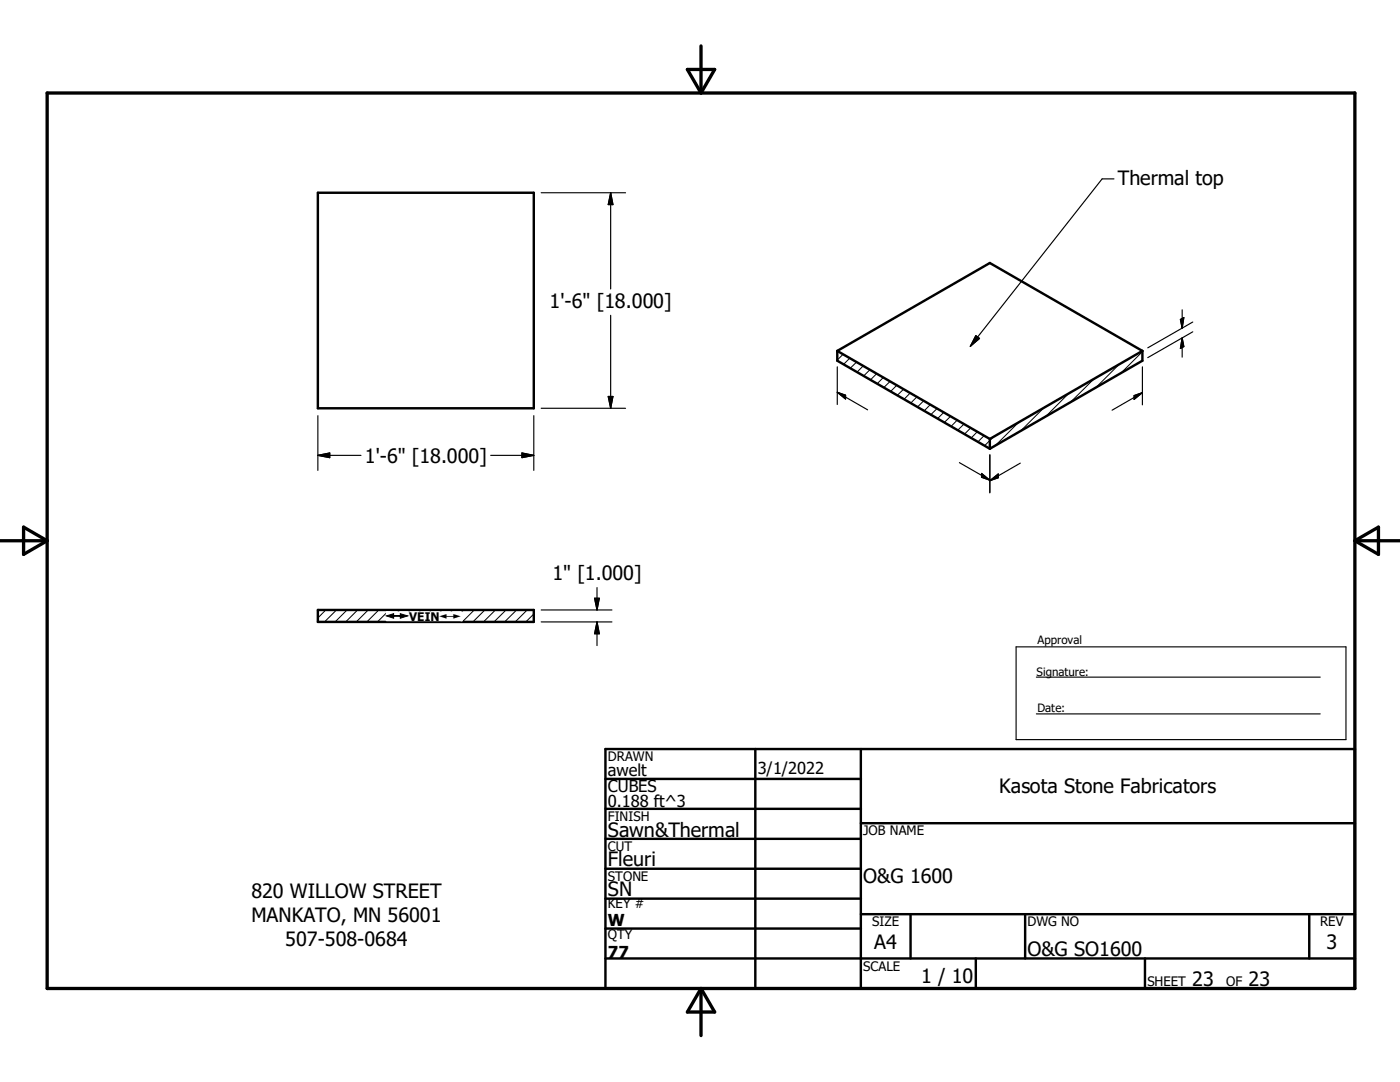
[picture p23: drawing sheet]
<svg xmlns="http://www.w3.org/2000/svg" width="279mm" height="216mm" viewBox="0 0 279 216" stroke-linecap="round" stroke-linejoin="round" font-family="sans-serif">
<defs><g id="words">
<g font-size="3.9">
<text x="223.1" y="36.8">Thermal top</text>
<text x="109.7" y="61.4">1'-6&quot; [18.000]</text>
<text x="72.8" y="92.3">1'-6&quot; [18.000]</text>
<text x="110.2" y="115.7">1&quot; [1.000]</text>
<text x="199.4" y="158.3">Kasota Stone Fabricators</text>
<text x="121.3" y="166.9">Sawn&amp;Thermal</text>
<text x="121.3" y="172.8">Fleuri</text>
<text x="50.2" y="179.2">820 WILLOW STREET</text>
<text x="121.3" y="178.8">SN</text>
<text x="172.3" y="176.2">O&amp;G 1600</text>
<text x="50.2" y="184">MANKATO, MN 56001</text>
<text x="56.9" y="188.7">507-508-0684</text>
<text x="174.5" y="189.4">A4</text>
<text x="205.1" y="190.7">O&amp;G SO1600</text>
<text x="264.8" y="189.4">3</text>
<text x="183.8" y="196.1">1 / 10</text>
<text x="238" y="196.7">23</text>
<text x="249.2" y="196.7">23</text>
</g>
<g font-size="3.3">
<text x="121.3" y="154.9">awelt</text>
<text x="151.2" y="154.4">3/1/2022</text>
<text x="121.3" y="158.1">CUBES</text>
<text x="121.3" y="161.1">0.188 ft^3</text>
<text x="121.3" y="184.8">W</text>
<text x="121.3" y="191.2">77</text>
</g>
<g font-size="2.6">
<text x="121.3" y="151.8">DRAWN</text>
<text x="121.3" y="163.8">FINISH</text>
<text x="172.3" y="166.7">JOB NAME</text>
<text x="121.3" y="169.8">CUT</text>
<text x="121.3" y="175.8">STONE</text>
<text x="121.3" y="181.2">KEY #</text>
<text x="174" y="184.8">SIZE</text>
<text x="205.1" y="184.8">DWG NO</text>
<text x="263.5" y="184.8">REV</text>
<text x="121.3" y="187.5">QTY</text>
<text x="172.3" y="193.7">SCALE</text>
<text x="229" y="196.7">SHEET</text>
<text x="244.7" y="196.7">OF</text>
</g>
<text font-size="2.4" x="81.7" y="123.8">VEIN</text>
<g font-size="2.3">
<text x="207.1" y="128.5">Approval</text>
<text x="206.9" y="134.9">Signature:</text>
<text x="207.1" y="142.1">Date:</text>
</g>
<g font-size="1.9">
<text x="77.1" y="123.8">#</text>
<text x="87.7" y="123.8">#</text>
</g>
</g></defs>
<g fill="none" stroke="#000" stroke-width=".48">
<path d="M63.4 38.5h43.1v43h-43.1zM167.1 70v2l30.4 17.5M167.1 70l30.4-17.5 30.5 17.5M167.1 70l30.4 17.6M228 70v2l-30.5 17.5M228 70l-30.5 17.6M197.5 87.6v1.9M63.4 121.7h43.1v2.4h-43.1zM120.8 155.4h51M120.8 149.5h149.6v47.7h-149.6zM150.7 149.5v47.7M171.8 149.5v47.7"/>
<path d="M120.8 161.4h51M120.8 167.4h51M120.8 173.3h51M120.8 179.3h51M171.8 164.3h98.6M120.8 185.3h51M120.8 191.2h149.6M171.8 182.4h98.6M181.7 182.4v8.8M194.7 191.2v6M204.6 182.4v8.8M228.5 191.2v6"/>
<path d="M261.3 182.4v8.8"/>
</g>
<g fill="none" stroke="#000" stroke-width=".2">
<path d="M168.2 70.7l-1.1 1.1M169.6 71.5l-1.3 1.2M170.9 72.3l-1.2 1.2M172.3 73l-1.3 1.3M173.6 73.8l-1.2 1.2M175 74.6l-1.3 1.2M176.3 75.3l-1.2 1.3M177.6 76.1l-1.2 1.2M179 76.9l-1.3 1.2M180.3 77.7l-1.2 1.2M181.6 78.4l-1.2 1.3M183 79.2l-1.3 1.2"/>
<path d="M184.3 80l-1.2 1.2M213.3 78.5l-4.6 4.6M218.3 75.6l-4.6 4.6M223.3 72.7l-4.6 4.7M228 70.2l-4.3 4.3M185.7 80.7l-1.3 1.3M187 81.5l-1.2 1.2M188.4 82.3l-1.3 1.2M189.7 83.1l-1.2 1.2M191 83.8l-1.2 1.3M192.4 84.6l-1.3 1.2M193.7 85.4l-1.2 1.2"/>
<path d="M195.1 86.1l-1.3 1.3M196.4 86.9l-1.2 1.3M198.3 87.2l-1.8 1.7M203.3 84.3l-4.6 4.6M208.3 81.4l-4.6 4.6M65 121.7l-1.6 1.6M67.2 121.7l-2.4 2.4M69.3 121.7l-2.4 2.4M71.4 121.7l-2.4 2.4M73.5 121.7l-2.4 2.4M75.6 121.7l-2.4 2.4M77.7 121.7l-2.4 2.4"/>
<path d="M79.8 121.7l-2.4 2.4M82 121.7l-2.4 2.4M84.1 121.7l-2.4 2.4M86.2 121.7l-2.4 2.4M88.3 121.7l-2.4 2.4M90.4 121.7l-2.4 2.4M92.5 121.7l-2.4 2.4M94.7 121.7l-2.4 2.4M96.8 121.7l-2.4 2.4M98.9 121.7l-2.4 2.4M101 121.7l-2.4 2.4M103.1 121.7l-2.4 2.4"/>
<path d="M105.2 121.7l-2.4 2.4M106.5 122.5l-1.6 1.6"/>
</g>
<path d="M9.4 18.6h261v178.6h-261zM137.2 13.9h5.4l-2.7 4.7zM139.9 9.2v9.4M0 107.9h9.4M4.7 105.2l4.7 2.7-4.7 2.7zM270.4 107.9h9M270.4 107.9l4.7-2.7v5.4zM139.9 197.2v9.4M139.9 197.2l2.7 4.7h-5.4z" fill="none" stroke="#000" stroke-width=".66"/>
<g fill="none" stroke="#000" stroke-width=".23">
<path d="M108 38.5h16.8M121.9 38.5v19.2M121.9 38.5l.4 2.3h-.9zM222.3 35.7h-2.3l-26.3 33.4M121.4 79.1h.9l-.4 2.4zM121.9 62.9v18.6M167.1 78.3l6 3.5M167.1 78.3l1.6 .6v.7zM167.1 73.2v7.5M194.7 67l.8 .5-1.8 1.6zM226.3 78.9l1.7-.6-1.7 1.4zM228 78.3l-6.1 3.6"/>
<path d="M228 73.2v7.6M235.6 63.7l.7-.3-.4 2.1zM235.9 61.8v3.7M235.9 67.4v3.9M235.9 67.4l.4 1.8-.7 .3zM238 64.3l-8.9 5.1M238 66.2l-8.9 5.2M63.4 90.9h8.6M63.4 90.9l2.4-.5v.9zM63.4 82.9v11M97.9 90.9h8.6M104.2 90.4l2.3 .5-2.3 .4z"/>
<path d="M106.5 82.9v11M108 81.5h16.8M191.5 92.3l6 3.5M195.9 94.5l1.6 1.3-1.6-.6zM197.5 90.8v7.6M197.5 95.9l1.7-1.3v.7zM203.6 92.4l-6.1 3.5M118.7 119.4h.9l-.5 2.3zM119.1 117.2v4.5M108 121.7h14.1M108 124.1h14.1M119.1 124.1v4.7"/>
<path d="M119.1 124.1l.5 2.4h-.9zM202.8 129.1h65.8v18.5h-65.8zM206.8 135.1h56.7M206.8 142.5h56.7"/>
</g>
<g fill="#000" stroke="#000" stroke-width=".23">
<path d="M121.9 38.5l.4 2.3h-.9zM121.4 79.1h.9l-.4 2.4zM167.1 78.3l1.6 .6v.7zM194.7 67l.8 .5-1.8 1.6zM226.3 78.9l1.7-.6-1.7 1.4zM235.6 63.7l.7-.3-.4 2.1zM235.9 67.4l.4 1.8-.7 .3zM63.4 90.9l2.4-.5v.9zM104.2 90.4l2.3 .5-2.3 .4zM195.9 94.5l1.6 1.3-1.6-.6zM197.5 95.9l1.7-1.3v.7zM118.7 119.4h.9l-.5 2.3z"/>
<path d="M119.1 124.1l.5 2.4h-.9z"/>
</g>
<g fill="#fff" stroke="#fff" stroke-width=".23">
<path d="M77.1 122.1h15.1v1.7z"/>
<path d="M77.1 122.1l15.1 1.7h-15.1z"/>
</g>
<use href="#words"/>
</svg>
